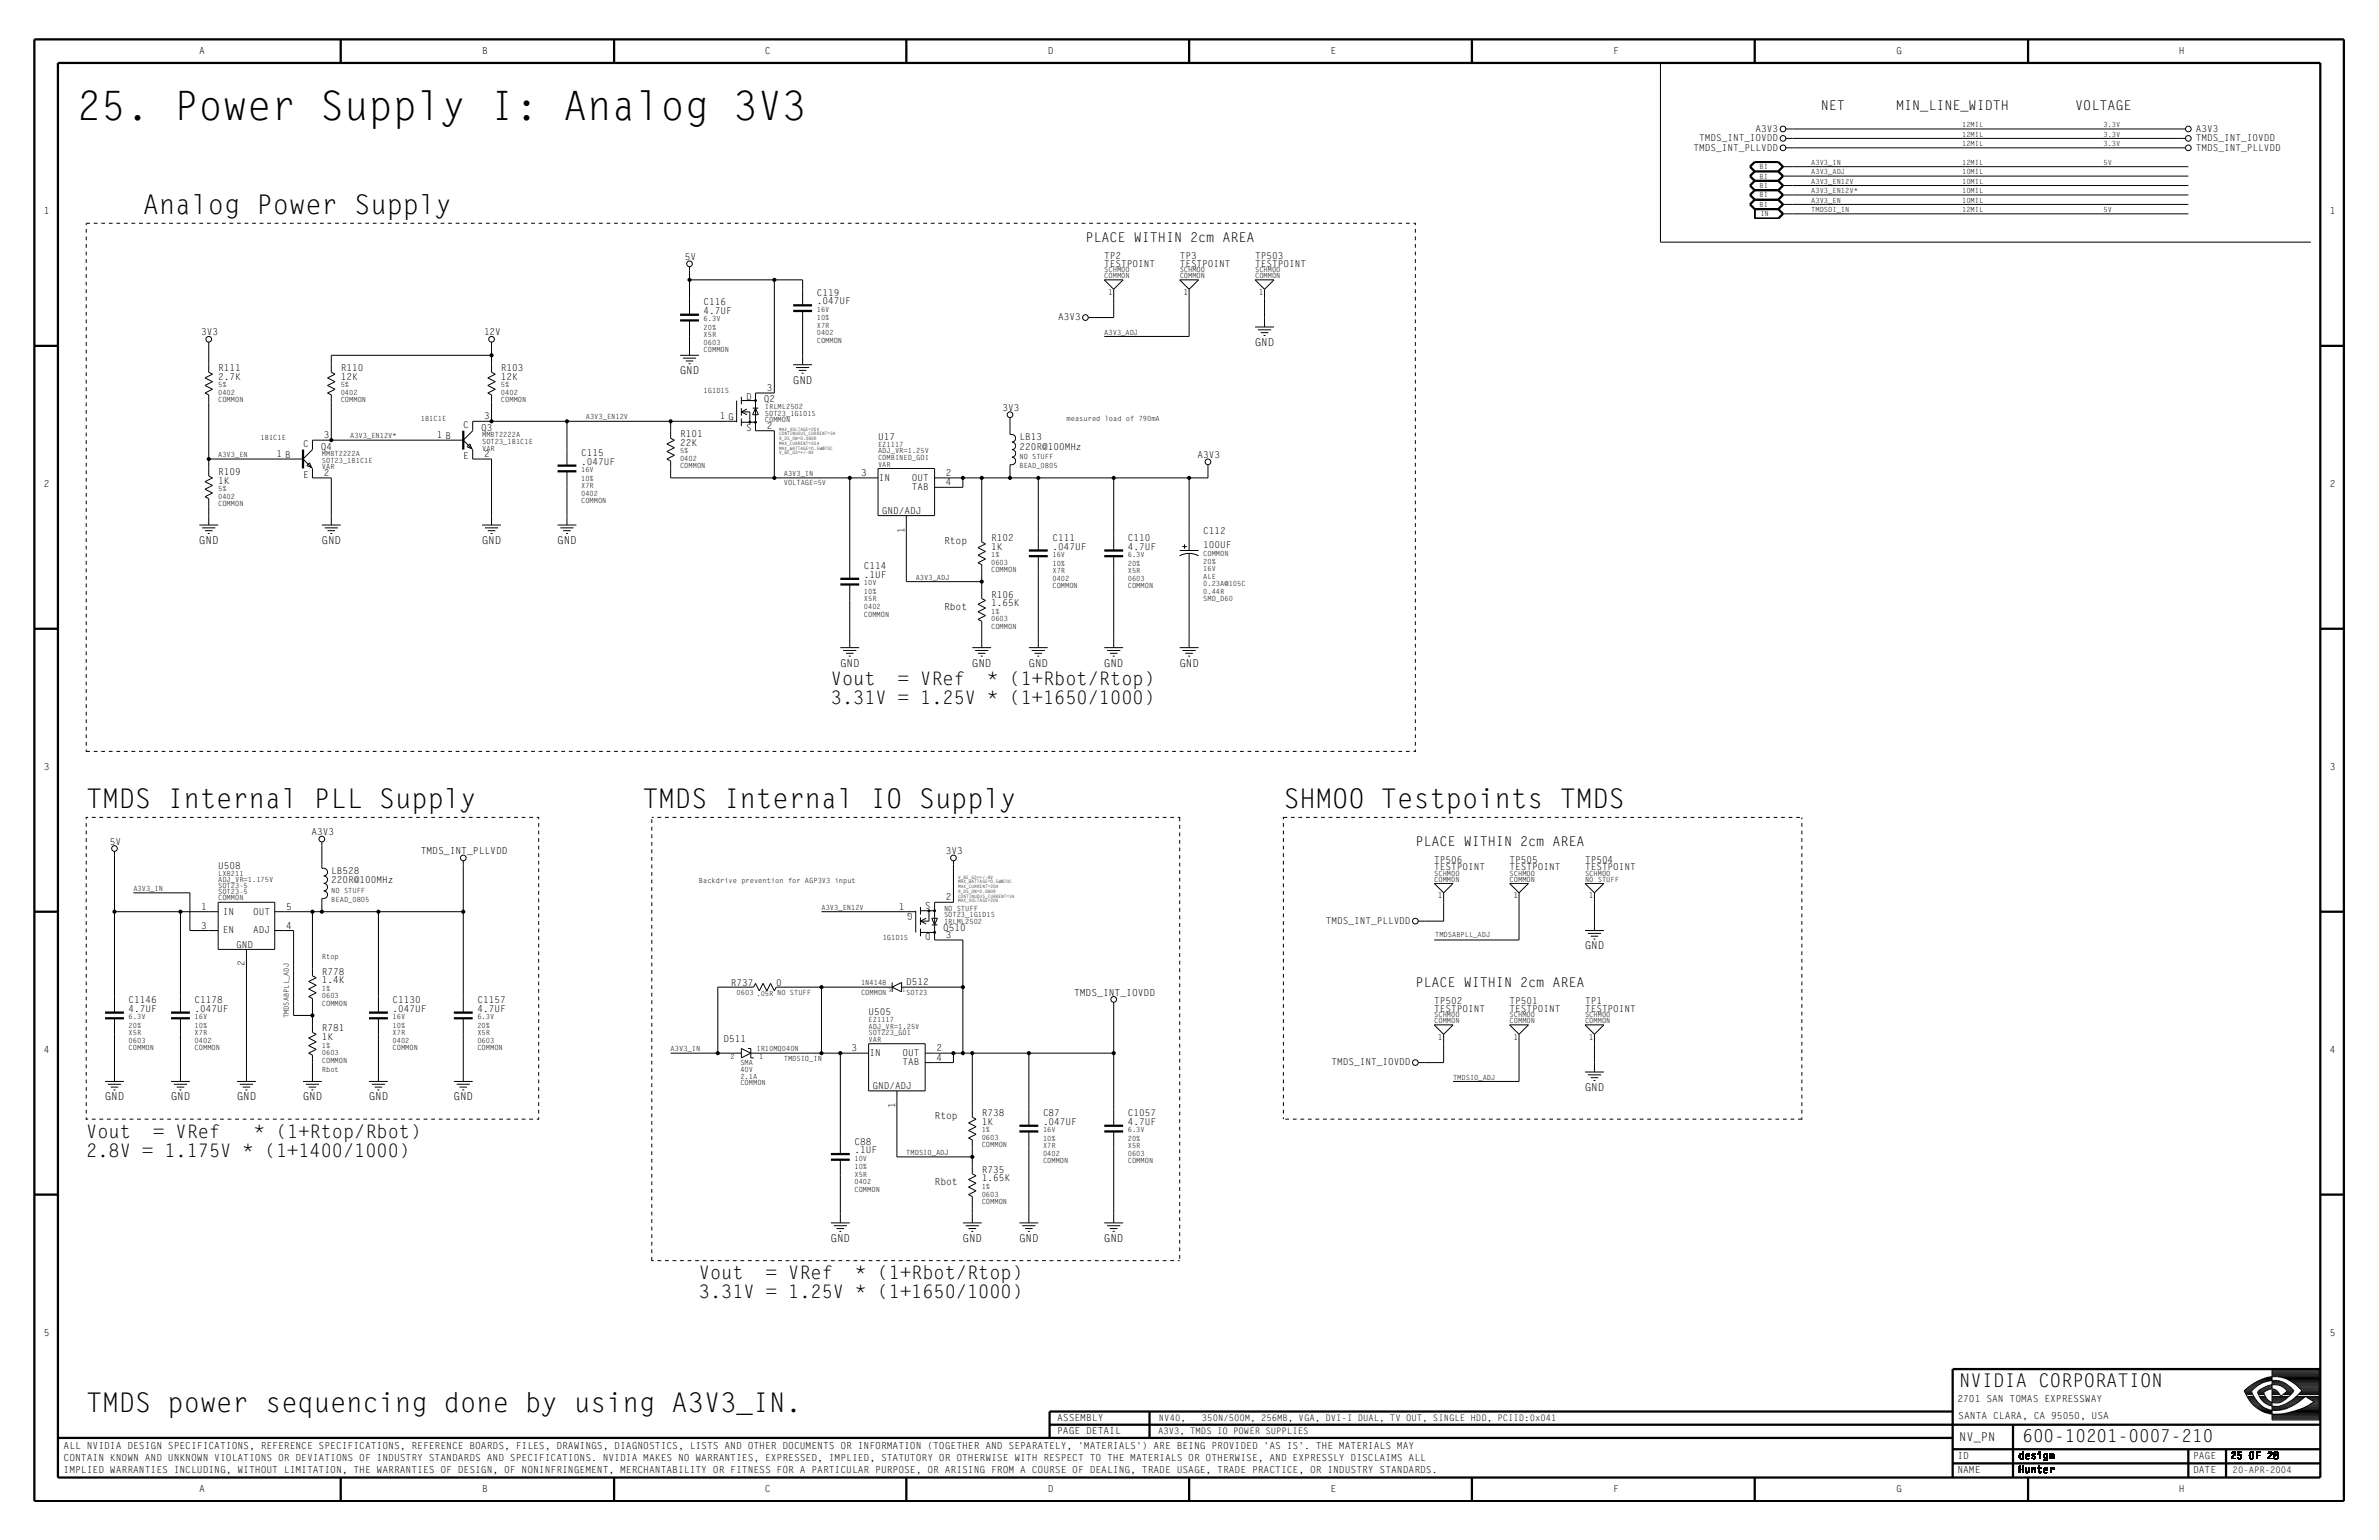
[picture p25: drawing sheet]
<svg xmlns="http://www.w3.org/2000/svg" width="432mm" height="279mm" viewBox="0 0 432 279" stroke-linecap="round" stroke-linejoin="round" font-family="sans-serif">
<defs><g id="words">
<text font-size="7.4" x="13.9" y="21.7">25. Power Supply I: Analog 3V3</text>
<g font-size="4.9">
<text x="25.9" y="38.8">Analog Power Supply</text>
<text x="15.6" y="146.6">TMDS Internal PLL Supply</text>
<text x="116.6" y="146.6">TMDS Internal IO Supply</text>
<text x="232.9" y="146.6">SHMOO Testpoints TMDS</text>
<text x="15.6" y="256.1">TMDS power sequencing done by using A3V3_IN.</text>
</g>
<g font-size="3.4">
<text x="150.8" y="124.3">Vout</text>
<text x="163" y="124.3">= VRef</text>
<text x="179.2" y="124.3">* (1+Rbot/Rtop)</text>
<text x="150.8" y="127.8">3.31V = 1.25V * (1+1650/1000)</text>
<text x="15.6" y="206.5">Vout</text>
<text x="15.6" y="209.9">2.8V = 1.175V * (1+1400/1000)</text>
<text x="27.8" y="206.5">= VRef</text>
<text x="46.1" y="206.5">* (1+Rtop/Rbot)</text>
<text x="126.9" y="232.1">Vout</text>
<text x="139" y="232.1">= VRef</text>
<text x="155.2" y="232.1">* (1+Rbot/Rtop)</text>
<text x="126.9" y="235.6">3.31V = 1.25V * (1+1650/1000)</text>
<text x="355.6" y="251.6">NVIDIA CORPORATION</text>
</g>
<text font-size="3.2" x="367.1" y="261.6">600-10201-0007-210</text>
<g font-size="2.4">
<text x="330.5" y="20">NET</text>
<text x="344.2" y="20">MIN_LINE_WIDTH</text>
<text x="376.7" y="20">VOLTAGE</text>
<text x="197" y="43.9">PLACE WITHIN 2cm AREA</text>
<text x="256.9" y="153.4">PLACE WITHIN 2cm AREA</text>
<text x="256.9" y="179.1">PLACE WITHIN 2cm AREA</text>
</g>
<text font-size="2.2" x="355.6" y="261.4">NV_PN</text>
<g font-size="2">
<text x="227.7" y="62.8">GND</text>
<text x="123.4" y="67.9">GND</text>
<text x="143.9" y="69.6">GND</text>
<text x="36.1" y="98.7">GND</text>
<text x="58.4" y="98.7">GND</text>
<text x="87.4" y="98.7">GND</text>
<text x="101.1" y="98.7">GND</text>
<text x="152.5" y="120.9">GND</text>
<text x="176.4" y="120.9">GND</text>
<text x="186.7" y="120.9">GND</text>
<text x="200.4" y="120.9">GND</text>
<text x="214.1" y="120.9">GND</text>
<text x="287.6" y="172.3">GND</text>
<text x="287.6" y="197.9">GND</text>
<text x="19" y="199.6">GND</text>
<text x="31" y="199.6">GND</text>
<text x="43" y="199.6">GND</text>
<text x="54.9" y="199.6">GND</text>
<text x="66.9" y="199.6">GND</text>
<text x="82.3" y="199.6">GND</text>
<text x="150.8" y="225.3">GND</text>
<text x="174.7" y="225.3">GND</text>
<text x="185" y="225.3">GND</text>
<text x="200.4" y="225.3">GND</text>
</g>
<g font-size="1.8">
<text x="36.2" y="9.7">A</text>
<text x="87.5" y="9.7">B</text>
<text x="138.8" y="9.7">C</text>
<text x="190.2" y="9.7">D</text>
<text x="241.5" y="9.7">E</text>
<text x="292.8" y="9.7">F</text>
<text x="344.2" y="9.7">G</text>
<text x="395.5" y="9.7">H</text>
<text x="7.9" y="38.8">1</text>
<text x="422.9" y="38.8">1</text>
<text x="7.9" y="88.4">2</text>
<text x="422.9" y="88.4">2</text>
<text x="171.3" y="98.7">Rtop</text>
<text x="171.3" y="110.7">Rbot</text>
<text x="7.9" y="139.7">3</text>
<text x="422.9" y="139.7">3</text>
<text x="76.4" y="155">TMDS_INT_PLLVDD</text>
<text x="194.9" y="180.6">TMDS_INT_IOVDD</text>
<text x="7.9" y="191.1">4</text>
<text x="422.9" y="191.1">4</text>
<text x="169.6" y="203.1">Rtop</text>
<text x="169.6" y="215">Rbot</text>
<text x="7.9" y="242.4">5</text>
<text x="422.9" y="242.4">5</text>
<text x="191.9" y="257.8">ASSEMBLY</text>
<text x="355.3" y="254.4">2701 SAN TOMAS EXPRESSWAY</text>
<text x="355.4" y="257.5">SANTA CLARA, CA 95050, USA</text>
<text x="11.5" y="262.9">ALL NVIDIA DESIGN SPECIFICATIONS, REFERENCE SPECIFICATIONS, REFERENCE BOARDS, FILES, DRAWINGS, DIAGNOSTICS, LISTS AND OTHER DOCUMENTS OR INFORMATION (TOGETHER AND SEPARATELY, 'MATERIALS') ARE BEING PROVIDED 'AS IS'. THE MATERIALS MAY</text>
<text x="191.9" y="260.2">PAGE DETAIL</text>
<text x="11.5" y="265">CONTAIN KNOWN AND UNKNOWN VIOLATIONS OR DEVIATIONS OF INDUSTRY STANDARDS AND SPECIFICATIONS. NVIDIA MAKES NO WARRANTIES, EXPRESSED, IMPLIED, STATUTORY OR OTHERWISE WITH RESPECT TO THE MATERIALS OR OTHERWISE, AND EXPRESSLY DISCLAIMS ALL</text>
<text x="11.5" y="267.2">IMPLIED WARRANTIES INCLUDING, WITHOUT LIMITATION, THE WARRANTIES OF DESIGN, OF NONINFRINGEMENT, MERCHANTABILITY OR FITNESS FOR A PARTICULAR PURPOSE, OR ARISING FROM A COURSE OF DEALING, TRADE USAGE, TRADE PRACTICE, OR INDUSTRY STANDARDS.</text>
<text x="355.3" y="264.6">ID</text>
<text x="355.3" y="267.2">NAME</text>
<text x="366.4" y="267.2">Hunter</text>
<text x="366.4" y="264.6">design</text>
<text x="398" y="264.6">PAGE</text>
<text x="398" y="267.2">DATE</text>
<text x="404.9" y="264.6">25 OF 28</text>
<text x="36.2" y="270.6">A</text>
<text x="87.5" y="270.6">B</text>
<text x="138.8" y="270.6">C</text>
<text x="190.2" y="270.6">D</text>
<text x="241.5" y="270.6">E</text>
<text x="292.8" y="270.6">F</text>
<text x="344.2" y="270.6">G</text>
<text x="395.5" y="270.6">H</text>
</g>
<g font-size="1.7">
<text x="318.7" y="23.9">A3V3</text>
<text x="398.6" y="23.9">A3V3</text>
<text x="307.4" y="27.3">TMDS_INT_PLLVDD</text>
<text x="308.4" y="25.6">TMDS_INT_IOVDD</text>
<text x="398.6" y="27.3">TMDS_INT_PLLVDD</text>
<text x="398.6" y="25.6">TMDS_INT_IOVDD</text>
<text x="124.3" y="47.2">5V</text>
<text x="200.4" y="47">TP2</text>
<text x="214.1" y="47">TP3</text>
<text x="227.8" y="47">TP503</text>
<text x="148.2" y="53.7">C119</text>
<text x="200.4" y="48.4">TESTPOINT</text>
<text x="214.1" y="48.4">TESTPOINT</text>
<text x="227.8" y="48.4">TESTPOINT</text>
<text x="127.7" y="56.9">4.7UF</text>
<text x="127.7" y="55.4">C116</text>
<text x="148.2" y="55.2">.047UF</text>
<text x="192" y="58.1">A3V3</text>
<text x="36.5" y="60.9">3V3</text>
<text x="87.8" y="60.9">12V</text>
<text x="39.6" y="68.9">2.7K</text>
<text x="39.6" y="67.4">R111</text>
<text x="61.8" y="68.9">12K</text>
<text x="61.8" y="67.4">R110</text>
<text x="90.9" y="67.4">R103</text>
<text x="90.9" y="68.9">12K</text>
<text x="139.2" y="71">3</text>
<text x="84.1" y="77.6">C</text>
<text x="87.8" y="76.1">3</text>
<text x="130.6" y="76.1">1 G</text>
<text x="135.4" y="72.5">D</text>
<text x="138.7" y="73">Q2</text>
<text x="139.2" y="77.8">2</text>
<text x="182" y="74.6">3V3</text>
<text x="50.2" y="82.9">1 B</text>
<text x="55" y="81.1">C</text>
<text x="58.2" y="81.6">Q4</text>
<text x="58.8" y="79.5">3</text>
<text x="79.3" y="79.5">1 B</text>
<text x="84.1" y="83.3">E</text>
<text x="87.3" y="78.1">Q3</text>
<text x="87.8" y="82.9">2</text>
<text x="105.5" y="82.8">C115</text>
<text x="123.4" y="80.9">22K</text>
<text x="123.4" y="79.3">R101</text>
<text x="135.4" y="78.1">S</text>
<text x="159.4" y="79.9">U17</text>
<text x="185" y="81.6">220R@100MHz</text>
<text x="185" y="79.9">LB13</text>
<text x="217.4" y="83.1">A3V3</text>
<text x="39.6" y="86.2">R109</text>
<text x="39.6" y="87.7">1K</text>
<text x="55" y="86.7">E</text>
<text x="58.8" y="86.4">2</text>
<text x="105.5" y="84.3">.047UF</text>
<text x="156.3" y="86.4">3</text>
<text x="159.5" y="87.2">IN</text>
<text x="165.5" y="87.2">OUT</text>
<text x="165.5" y="88.9">TAB</text>
<text x="171.7" y="86.4">2</text>
<text x="171.7" y="88.1">4</text>
<text x="160.1" y="93.2">GND/ADJ</text>
<text x="164.2" y="96.6" transform="rotate(-90 164.2 96.6)">1</text>
<text x="179.9" y="98.2">R102</text>
<text x="179.9" y="99.7">1K</text>
<text x="191" y="99.7">.047UF</text>
<text x="191" y="98.2">C111</text>
<text x="204.7" y="99.7">4.7UF</text>
<text x="204.7" y="98.2">C110</text>
<text x="218.4" y="99.4">100UF</text>
<text x="218.4" y="97">C112</text>
<text x="156.8" y="104.8">.1UF</text>
<text x="156.8" y="103.3">C114</text>
<text x="179.9" y="110">1.65K</text>
<text x="179.9" y="108.4">R106</text>
<text x="19.9" y="153.3">5V</text>
<text x="56.5" y="151.5">A3V3</text>
<text x="171.7" y="155">3V3</text>
<text x="39.6" y="157.7">U508</text>
<text x="60.1" y="160.3">220R@100MHz</text>
<text x="60.1" y="158.6">LB528</text>
<text x="260.3" y="157.9">TESTPOINT</text>
<text x="260.3" y="156.5">TP506</text>
<text x="274" y="157.9">TESTPOINT</text>
<text x="274" y="156.5">TP505</text>
<text x="287.7" y="157.9">TESTPOINT</text>
<text x="287.7" y="156.5">TP504</text>
<text x="36.5" y="165.1">1</text>
<text x="40.5" y="165.9">IN</text>
<text x="45.9" y="165.9">OUT</text>
<text x="51.9" y="165.1">5</text>
<text x="163.1" y="165.1">1</text>
<text x="165.7" y="165.6" transform="rotate(-180 165.7 165.6)">G</text>
<text x="168.9" y="163.7" transform="rotate(-180 168.9 163.7)">S</text>
<text x="171.7" y="163.4">2</text>
<text x="240.6" y="167.6">TMDS_INT_PLLVDD</text>
<text x="36.5" y="168.5">3</text>
<text x="40.5" y="169.3">EN</text>
<text x="42.9" y="171.9">GND</text>
<text x="45.9" y="169.3">ADJ</text>
<text x="51.9" y="168.5">4</text>
<text x="168.9" y="169.3" transform="rotate(-180 168.9 169.3)">D</text>
<text x="171.2" y="168.8">Q510</text>
<text x="171.7" y="170.2">3</text>
<text x="44.4" y="175.3" transform="rotate(-90 44.4 175.3)">2</text>
<text x="58.4" y="178.4">1.4K</text>
<text x="58.4" y="176.9">R778</text>
<text x="132.7" y="178.9">R737</text>
<text x="140.9" y="178.9">0</text>
<text x="164.5" y="178.8">D512</text>
<text x="23.3" y="183.5">4.7UF</text>
<text x="23.3" y="182">C1146</text>
<text x="35.3" y="183.5">.047UF</text>
<text x="35.3" y="182">C1178</text>
<text x="71.3" y="183.5">.047UF</text>
<text x="71.3" y="182">C1130</text>
<text x="86.7" y="183.5">4.7UF</text>
<text x="86.7" y="182">C1157</text>
<text x="157.7" y="184.2">U505</text>
<text x="260.3" y="183.5">TESTPOINT</text>
<text x="260.3" y="182.2">TP502</text>
<text x="274" y="183.5">TESTPOINT</text>
<text x="274" y="182.2">TP501</text>
<text x="287.7" y="183.5">TESTPOINT</text>
<text x="287.7" y="182.2">TP1</text>
<text x="58.4" y="187.1">R781</text>
<text x="58.4" y="188.7">1K</text>
<text x="131.3" y="189">D511</text>
<text x="154.6" y="190.7">3</text>
<text x="157.8" y="191.6">IN</text>
<text x="163.8" y="191.6">OUT</text>
<text x="170" y="190.7">2</text>
<text x="158.3" y="197.6">GND/ADJ</text>
<text x="163.8" y="193.3">TAB</text>
<text x="170" y="192.4">4</text>
<text x="241.7" y="193.3">TMDS_INT_IOVDD</text>
<text x="162.4" y="201" transform="rotate(-90 162.4 201)">1</text>
<text x="178.2" y="202.5">R738</text>
<text x="189.3" y="202.5">C87</text>
<text x="204.7" y="202.5">C1057</text>
<text x="155.1" y="209.2">.1UF</text>
<text x="155.1" y="207.7">C88</text>
<text x="178.2" y="204.1">1K</text>
<text x="189.3" y="204.1">.047UF</text>
<text x="204.7" y="204.1">4.7UF</text>
<text x="178.2" y="214.3">1.65K</text>
<text x="178.2" y="212.8">R735</text>
</g>
<g font-size="1.6">
<text x="210.4" y="257.8">NV40,</text>
<text x="218.2" y="257.8">350N/500M, 256MB, VGA, DVI-I DUAL, TV OUT, SINGLE HDD, PCIID:0x041</text>
<text x="210.2" y="260.2">A3V3, TMDS IO POWER SUPPLIES</text>
<text x="405.2" y="267.2">20-APR-2004</text>
</g>
<g font-size="1.5">
<text x="201.1" y="53.5">1</text>
<text x="214.8" y="53.5">1</text>
<text x="228.5" y="53.5">1</text>
<text x="261" y="163">1</text>
<text x="274.7" y="163">1</text>
<text x="288.4" y="163">1</text>
<text x="261" y="188.7">1</text>
<text x="274.7" y="188.7">1</text>
<text x="288.4" y="188.7">1</text>
</g>
<g font-size="1.3">
<text x="356.1" y="23.1">12MIL</text>
<text x="381.8" y="23.1">3.3V</text>
<text x="328.8" y="29.9">A3V3_IN</text>
<text x="356.1" y="26.5">12MIL</text>
<text x="356.1" y="24.8">12MIL</text>
<text x="356.1" y="29.9">12MIL</text>
<text x="381.8" y="29.9">5V</text>
<text x="381.8" y="26.5">3.3V</text>
<text x="381.8" y="24.8">3.3V</text>
<text x="319.3" y="30.7">BI</text>
<text x="319.3" y="34.1">BI</text>
<text x="319.3" y="32.4">BI</text>
<text x="319.3" y="35.8">BI</text>
<text x="328.8" y="35">A3V3_EN12V*</text>
<text x="328.8" y="31.6">A3V3_ADJ</text>
<text x="328.8" y="33.3">A3V3_EN12V</text>
<text x="356.1" y="31.6">10MIL</text>
<text x="356.1" y="33.3">10MIL</text>
<text x="356.1" y="35">10MIL</text>
<text x="319.3" y="37.5">BI</text>
<text x="319.5" y="39.2">IN</text>
<text x="328.8" y="36.7">A3V3_EN</text>
<text x="328.8" y="38.5">TMDSOI_IN</text>
<text x="356.1" y="36.7">10MIL</text>
<text x="356.1" y="38.5">12MIL</text>
<text x="381.8" y="38.5">5V</text>
<text x="200.4" y="49.4">SCHMOO</text>
<text x="200.4" y="50.4">COMMON</text>
<text x="214.1" y="49.4">SCHMOO</text>
<text x="214.1" y="50.4">COMMON</text>
<text x="227.8" y="49.4">SCHMOO</text>
<text x="227.8" y="50.4">COMMON</text>
<text x="127.7" y="58.3">6.3V</text>
<text x="127.7" y="59.8">20%</text>
<text x="148.2" y="56.6">16V</text>
<text x="148.2" y="58.1">10%</text>
<text x="148.2" y="59.5">X7R</text>
<text x="127.7" y="63.9">COMMON</text>
<text x="127.7" y="61.2">X5R</text>
<text x="127.7" y="62.6">0603</text>
<text x="148.2" y="62.2">COMMON</text>
<text x="148.2" y="60.9">0402</text>
<text x="200.4" y="60.7">A3V3_ADJ</text>
<text x="39.6" y="70.3">5%</text>
<text x="39.6" y="71.6">0402</text>
<text x="61.8" y="71.6">0402</text>
<text x="61.8" y="70.3">5%</text>
<text x="90.9" y="71.6">0402</text>
<text x="90.9" y="70.3">5%</text>
<text x="127.7" y="71.3">1G1D1S</text>
<text x="39.6" y="73">COMMON</text>
<text x="61.8" y="73">COMMON</text>
<text x="76.4" y="76.4">1B1C1E</text>
<text x="90.9" y="73">COMMON</text>
<text x="106.3" y="76.1">A3V3_EN12V</text>
<text x="138.8" y="74.2">IRLML2502</text>
<text x="138.8" y="75.4">SOT23_1G1D1S</text>
<text x="138.8" y="76.6">COMMON</text>
<text x="193.6" y="76.4">measured load of 790mA</text>
<text x="39.6" y="82.9">A3V3_EN</text>
<text x="47.3" y="79.9">1B1C1E</text>
<text x="58.4" y="84">SOT23_1B1C1E</text>
<text x="58.4" y="82.8">MMBT2222A</text>
<text x="63.6" y="79.5">A3V3_EN12V*</text>
<text x="87.5" y="79.3">MMBT2222A</text>
<text x="87.5" y="80.5">SOT23_1B1C1E</text>
<text x="87.5" y="81.7">VAR</text>
<text x="123.4" y="83.6">0402</text>
<text x="123.4" y="82.3">5%</text>
<text x="159.4" y="82.3">ADJ_VR=1.25V</text>
<text x="159.4" y="83.5">COMBINED_GOI</text>
<text x="159.4" y="81.1">EZ1117</text>
<text x="185" y="83.3">NO STUFF</text>
<text x="39.6" y="89.1">5%</text>
<text x="58.4" y="85.2">VAR</text>
<text x="105.5" y="90">0402</text>
<text x="105.5" y="88.6">X7R</text>
<text x="105.5" y="87.2">10%</text>
<text x="105.5" y="85.7">16V</text>
<text x="123.4" y="85">COMMON</text>
<text x="142.3" y="88.1">VOLTAGE=5V</text>
<text x="142.3" y="86.4">A3V3_IN</text>
<text x="159.4" y="84.7">VAR</text>
<text x="185" y="85">BEAD_0805</text>
<text x="39.6" y="91.8">COMMON</text>
<text x="39.6" y="90.5">0402</text>
<text x="105.5" y="91.3">COMMON</text>
<text x="179.9" y="101.1">1%</text>
<text x="191" y="101.1">16V</text>
<text x="204.7" y="101.1">6.3V</text>
<text x="218.4" y="100.9">COMMON</text>
<text x="156.8" y="107.7">10%</text>
<text x="156.8" y="106.2">10V</text>
<text x="166.2" y="105.2">A3V3_ADJ</text>
<text x="179.9" y="103.8">COMMON</text>
<text x="179.9" y="102.4">0603</text>
<text x="191" y="105.4">0402</text>
<text x="191" y="104">X7R</text>
<text x="191" y="102.6">10%</text>
<text x="191" y="106.7">COMMON</text>
<text x="204.7" y="104">X5R</text>
<text x="204.7" y="105.4">0603</text>
<text x="204.7" y="102.6">20%</text>
<text x="204.7" y="106.7">COMMON</text>
<text x="218.4" y="106.4">0.23A@105C</text>
<text x="218.4" y="102.3">20%</text>
<text x="218.4" y="105">ALE</text>
<text x="218.4" y="107.7">0.44R</text>
<text x="218.4" y="103.6">16V</text>
<text x="156.8" y="110.5">0402</text>
<text x="156.8" y="109.1">X5R</text>
<text x="156.8" y="111.9">COMMON</text>
<text x="179.9" y="111.3">1%</text>
<text x="179.9" y="112.7">0603</text>
<text x="218.4" y="109.1">SMD_D60</text>
<text x="179.9" y="114.1">COMMON</text>
<text x="24.2" y="161.6">A3V3_IN</text>
<text x="39.6" y="158.9">LX8211</text>
<text x="39.6" y="161.1">SOT23-5</text>
<text x="39.6" y="160.1">ADJ_VR=1.175V</text>
<text x="60.1" y="162">NO STUFF</text>
<text x="126.9" y="160.3">Backdrive prevention for AGP3V3 input</text>
<text x="260.3" y="158.9">SCHMOO</text>
<text x="260.3" y="159.9">COMMON</text>
<text x="274" y="158.9">SCHMOO</text>
<text x="274" y="159.9">COMMON</text>
<text x="287.7" y="158.9">SCHMOO</text>
<text x="287.7" y="159.9">NO STUFF</text>
<text x="39.6" y="162.2">SOT23-5</text>
<text x="39.6" y="163.4">COMMON</text>
<text x="60.1" y="163.7">BEAD_0805</text>
<text x="149.1" y="165.1">A3V3_EN12V</text>
<text x="171.3" y="167.6">IRLML2502</text>
<text x="171.3" y="166.4">SOT23_1G1D1S</text>
<text x="171.3" y="165.2">NO STUFF</text>
<text x="58.4" y="174">Rtop</text>
<text x="160.2" y="170.5">1G1D1S</text>
<text x="260.5" y="170">TMDSABPLL_ADJ</text>
<text x="58.4" y="179.8">1%</text>
<text x="156.3" y="178.8">1N4148</text>
<text x="23.3" y="184.9">6.3V</text>
<text x="35.3" y="184.9">16V</text>
<text x="52.4" y="184.7" transform="rotate(-90 52.4 184.7)">TMDSABPLL_ADJ</text>
<text x="58.4" y="181.1">0603</text>
<text x="58.4" y="182.5">COMMON</text>
<text x="71.3" y="184.9">16V</text>
<text x="86.7" y="184.9">6.3V</text>
<text x="133.7" y="180.5">0603 .05R NO STUFF</text>
<text x="156.3" y="180.5">COMMON</text>
<text x="157.7" y="185.4">EZ1117</text>
<text x="164.5" y="180.5">SOT23</text>
<text x="260.3" y="184.6">SCHMOO</text>
<text x="260.3" y="185.6">COMMON</text>
<text x="274" y="184.6">SCHMOO</text>
<text x="274" y="185.6">COMMON</text>
<text x="287.7" y="184.6">SCHMOO</text>
<text x="287.7" y="185.6">COMMON</text>
<text x="23.3" y="189.2">0603</text>
<text x="23.3" y="190.6">COMMON</text>
<text x="23.3" y="187.8">X5R</text>
<text x="23.3" y="186.5">20%</text>
<text x="35.3" y="187.8">X7R</text>
<text x="35.3" y="186.5">10%</text>
<text x="35.3" y="189.2">0402</text>
<text x="35.3" y="190.6">COMMON</text>
<text x="58.4" y="191.4">0603</text>
<text x="58.4" y="190">1%</text>
<text x="71.3" y="189.2">0402</text>
<text x="71.3" y="187.8">X7R</text>
<text x="71.3" y="186.5">10%</text>
<text x="71.3" y="190.6">COMMON</text>
<text x="86.7" y="187.8">X5R</text>
<text x="86.7" y="189.2">0603</text>
<text x="86.7" y="186.5">20%</text>
<text x="86.7" y="190.6">COMMON</text>
<text x="121.7" y="190.7">A3V3_IN</text>
<text x="137.3" y="190.7">IR10MQ040N</text>
<text x="157.7" y="186.6">ADJ_VR=1.25V</text>
<text x="157.7" y="187.8">SOT223_GOI</text>
<text x="157.7" y="189">VAR</text>
<text x="58.4" y="192.8">COMMON</text>
<text x="58.4" y="194.5">Rbot</text>
<text x="132.6" y="192.1">2</text>
<text x="134.4" y="196.9">COMMON</text>
<text x="134.4" y="195.7">2.1A</text>
<text x="134.4" y="193.3">SMA</text>
<text x="134.4" y="194.5">40V</text>
<text x="137.8" y="192.1">1</text>
<text x="142.3" y="192.4">TMDSIO_IN</text>
<text x="263.7" y="195.9">TMDSIO_ADJ</text>
<text x="164.5" y="209.6">TMDSIO_ADJ</text>
<text x="178.2" y="205.4">1%</text>
<text x="178.2" y="206.8">0603</text>
<text x="178.2" y="208.2">COMMON</text>
<text x="189.3" y="209.7">0402</text>
<text x="189.3" y="205.4">16V</text>
<text x="189.3" y="207">10%</text>
<text x="189.3" y="208.4">X7R</text>
<text x="204.7" y="205.4">6.3V</text>
<text x="204.7" y="208.4">X5R</text>
<text x="204.7" y="209.7">0603</text>
<text x="204.7" y="207">20%</text>
<text x="155.1" y="214.9">0402</text>
<text x="155.1" y="210.6">10V</text>
<text x="155.1" y="213.5">X5R</text>
<text x="155.1" y="212.1">10%</text>
<text x="178.2" y="215.7">1%</text>
<text x="189.3" y="211.1">COMMON</text>
<text x="204.7" y="211.1">COMMON</text>
<text x="155.1" y="216.2">COMMON</text>
<text x="178.2" y="217.1">0603</text>
<text x="178.2" y="218.4">COMMON</text>
</g>
<g font-size=".9">
<text x="161.3" y="180">3</text>
<text x="163.8" y="180">1</text>
</g>
<g font-size=".8">
<text x="141.4" y="78.1">MAX_VOLTAGE=20V</text>
<text x="141.4" y="79">CONTINUOUS_CURRENT=3A</text>
<text x="141.4" y="82.4">V_BE_GS=+/-8V</text>
<text x="141.4" y="81.6">MAX_WATTAGE=0.5W@70C</text>
<text x="141.4" y="80.7">MAX_CURRENT=20A</text>
<text x="141.4" y="79.9">R_DS_ON=0.080R</text>
<text x="173.9" y="161.1">MAX_CURRENT=20A</text>
<text x="173.9" y="160.3">MAX_WATTAGE=0.5W@70C</text>
<text x="173.9" y="159.4">V_BE_GS=+/-8V</text>
<text x="173.9" y="162">R_DS_ON=0.080R</text>
<text x="173.9" y="163.7">MAX_VOLTAGE=20V</text>
<text x="173.9" y="162.8">CONTINUOUS_CURRENT=3A</text>
</g>
</g></defs>
<g fill="none" stroke="#000" stroke-width=".18">
<path d="M301.4 11.4v32.5zM323.6 38.8h1.7zM323.6 30.2h1.7zM323.6 33.7h1.7zM323.6 37.1h1.7zM323.6 32h1.7zM323.6 35.4h1.7zM324.1 25.1h1.2zM324.1 23.4h1.2zM324.1 26.8h1.2zM325.3 30.2h71.9zM325.3 32h71.9z"/>
<path d="M325.3 33.7h71.9zM325.3 35.4h71.9zM325.3 37.1h71.9zM325.3 38.8h71.9zM325.3 26.8h70.2zM325.3 25.1h70.2zM325.3 23.4h70.2zM395.5 25.1h1.2zM395.5 23.4h1.2zM395.5 26.8h1.2zM125.1 54.2v2.9zM125.1 58.1v2.9z"/>
<path d="M125.1 50.8h15.4zM125.1 49.1v1.7zM125.1 50.8v3.4zM125.1 48.4v.7zM140.5 50.8h5.2zM140.5 50.8v20.5zM145.7 50.8v1.7zM145.7 59.3v5.2zM145.7 52.5v2.9zM145.7 56.4v2.9zM197.5 57.6h1.2zM198.7 57.6h3.4z"/>
<path d="M200.4 50.8l1.7 1.7zM200.4 50.8h3.5zM202.1 54.2v3.4zM202.1 52.5v1.7zM202.1 52.5l1.8-1.7zM214.1 50.8l1.7 1.7zM214.1 50.8h3.4zM215.8 54.2v6.8zM215.8 52.5v1.7zM215.8 52.5l1.7-1.7zM227.8 50.8l1.7 1.7zM227.8 50.8h3.4z"/>
<path d="M227.8 59.3h3.4zM228.3 59.8h2.4zM229.5 54.2v3.4zM229.5 52.5v1.7zM229.5 52.5l1.7-1.7zM229.5 57.6v1.7zM301.4 43.9h118zM37.2 71.3l.7 .3zM37.2 71.3l1.4-.7zM37.2 69.9l1.4 .7zM37.2 69.9l1.4-.6zM37.2 68.6l1.4 .7z"/>
<path d="M37.2 68.6l1.4-.7zM37.9 71.6v1.4zM37.9 67.5l.7 .4zM37.9 66.2v1.3zM37.9 62.1v.7zM37.9 62.8v3.4zM37.9 73v10.3zM56.7 79.9v1.7zM56.7 79.9h1.7zM58.4 79.9h1.7zM59.4 71.3l.7 .3zM59.4 71.3l1.4-.7z"/>
<path d="M59.4 69.9l1.4 .7zM59.4 69.9l1.4-.6zM59.4 68.6l1.4 .7zM59.4 68.6l1.4-.7zM60.1 79.9h20.6zM60.1 64.5h29.1zM60.1 64.5v1.7zM60.1 73v6.9zM60.1 71.6v1.4zM60.1 67.5l.7 .4zM60.1 66.2v1.3zM80.7 79.9h3.4z"/>
<path d="M84.1 79.9l1.7 1.7zM84.1 79.9l1.7-1.8zM85.8 76.4v1.7zM85.8 76.4h1.7zM87.5 76.4h1.7zM88.5 71.3l.7 .3zM88.5 71.3l1.4-.7zM88.5 69.9l1.4 .7zM88.5 69.9l1.4-.6zM88.5 68.6l1.4 .7zM88.5 68.6l1.4-.7zM89.2 71.6v1.4z"/>
<path d="M89.2 67.5l.7 .4zM89.2 66.2v1.3zM89.2 62.1v.7zM89.2 62.8v1.7zM89.2 64.5v1.7zM89.2 73v3.4zM89.2 76.4h13.7zM102.9 76.4h18.8zM102.9 76.4v5.2zM121.7 79.5l.7 .4zM121.7 78.1v1.4zM121.7 76.4h10.3z"/>
<path d="M121.7 76.4v1.7zM123.4 64.5h3.5zM124 65h2.3zM124.5 65.5h1.3zM125 66h.3zM125.1 62.8v1.7zM125.1 61v1.8zM132 76.4h1.7zM133.7 72.7v3.9zM134.6 76.6h2.5zM134.6 74.7h1.5zM134.6 74.7l1-.5z"/>
<path d="M134.6 74.7l1 .5zM134.6 72.7h2.5zM134.6 72v1.4zM134.6 74v1.4zM134.6 75.9v1.4zM136.1 74.7v1.9zM136.6 74h1zM136.6 75.2h1zM137.1 71.3h1.7zM137.1 71.3v6.8zM137.1 74l-.5 1.2zM137.1 74l.5 1.2z"/>
<path d="M137.1 78.1h1.7zM138.8 71.3h1.7zM138.8 78.1h1.7zM140.5 78.1v8.6zM144 66.2h3.4zM144.5 66.7h2.4zM145 67.2h1.4zM145.5 67.7h.4zM145.7 64.5v1.7zM183.3 76.4v1.7zM183.3 75.8v.6zM183.3 78.8h.4z"/>
<path d="M183.3 78.1v.7zM183.7 78.8a.68 .68 0 0 1 .6 .7 .68 .68 0 0 1-.6 .7 .68 .68 0 0 1 .6 .7 .68 .68 0 0 1-.6 .7 .68 .68 0 0 1 .6 .7 .68 .68 0 0 1-.6 .6 .68 .68 0 0 1 .6 .7 .68 .68 0 0 1-.6 .7M200.4 61h15.4zM228.8 60.4h1.4zM229.3 60.9h.4zM36.2 95.3h3.4zM36.7 95.8h2.4zM37.2 90.1l.7 .4zM37.2 90.1l1.4-.7zM37.2 88.8l1.4 .6zM37.2 88.8l1.4-.7zM37.2 87.4l1.4 .7z"/>
<path d="M37.2 87.4l1.4-.7zM37.2 96.3h1.4zM37.7 96.8h.4zM37.9 90.5v1.3zM37.9 86.4l.7 .3zM37.9 85v1.4zM37.9 83.3h13.7zM37.9 83.3v1.7zM37.9 91.8v1.7zM37.9 93.5v1.8zM51.6 83.3h3.4zM55 83.3l1.7 1.7z"/>
<path d="M55.7 84.5l.8 .3zM55.7 84.5l.5-.5zM56.2 84l.3 .8zM56.7 86.7h1.7zM56.7 85v1.7zM56.7 81.6l-1.7 1.7zM58.4 95.3h3.4zM58.4 86.7h1.7zM58.9 95.8h2.4zM59.4 96.3h1.4zM60 96.8h.3zM60.1 93.5v1.8z"/>
<path d="M60.1 86.7v6.8zM84.8 81.1l.8 .3zM84.8 81.1l.5-.6zM85.3 80.5l.3 .9zM85.8 83.3h1.7zM85.8 81.6v1.7zM87.5 95.3h3.4zM87.5 83.3h1.7zM88 95.8h2.4zM88.5 96.3h1.4zM89 96.8h.4zM89.2 93.5v1.8z"/>
<path d="M89.2 83.3v10.2zM101.2 95.3h3.4zM101.7 95.8h2.4zM102.2 96.3h1.4zM102.7 96.8h.4zM102.9 81.6v2.9zM102.9 85.5v2.9zM102.9 93.5v1.8zM102.9 88.4v5.1zM121 83.3l.7 .3zM121 83.3l1.4-.7zM121 81.9l1.4 .7z"/>
<path d="M121 81.9l1.4-.7zM121 80.5l1.4 .7zM121 80.5l1.4-.6zM121.7 83.6v1.4zM121.7 86.7h18.8zM121.7 85v1.7zM140.5 86.7h13.7zM154.2 86.7h3.5zM154.2 86.7v15.4zM157.7 86.7h1.7zM159.4 93.5h10.2zM159.4 85h10.2z"/>
<path d="M159.4 85v8.5zM164.5 93.5v1.8zM164.5 95.3v10.2zM169.6 86.7h1.7zM169.6 85v8.5zM169.6 88.4h1.7zM171.3 88.4h3.5zM171.3 86.7h3.5zM174.8 86.7h3.4zM174.8 86.7v1.7zM177.5 99.4l1.4 .6zM177.5 99.4l1.4-.7z"/>
<path d="M178.2 98.3l.7 .4zM178.2 97v1.3zM178.2 86.7h5.1zM178.2 86.7v10.3zM183.3 86.7h5.2zM183.3 85v1.7zM183.3 84.3h.4zM183.3 84.3v.7zM188.5 86.7h13.6zM188.5 86.7v10.3zM188.5 97v2.9zM202.1 86.7h13.7z"/>
<path d="M202.1 86.7v10.3zM202.1 97v2.9zM214.1 99.9h3.4zM214.6 99.2h.8zM215 98.7v.9zM215.8 86.7h3.5zM215.8 86.7v10.3zM215.8 97v2.9zM219.3 85v1.7zM219.3 84.3v.7zM152.5 117.5h3.4zM153 118h2.4z"/>
<path d="M153.6 118.5h1.3zM154.1 119h.3zM154.2 108.9v6.9zM154.2 102.1v2.9zM154.2 106v2.9zM154.2 115.8v1.7zM164.5 105.5h13.7zM176.5 117.5h3.4zM177 118h2.4zM177.5 118.5h1.4zM177.5 102.1l.7 .3zM177.5 102.1l1.4-.7z"/>
<path d="M177.5 100.7l1.4 .7zM177.5 100.7l1.4-.7zM177.5 112.4l.7 .3zM177.5 112.4l1.4-.7zM177.5 111l1.4 .7zM177.5 111l1.4-.7zM177.5 109.6l1.4 .7zM177.5 109.6l1.4-.7zM178 119h.4zM178.2 115.8v1.7zM178.2 102.4v1.4zM178.2 112.7v1.4z"/>
<path d="M178.2 108.6l.7 .3zM178.2 107.2v1.4zM178.2 103.8v1.7zM178.2 105.5v1.7zM178.2 114.1v1.7zM186.7 117.5h3.5zM187.3 118h2.4zM187.8 118.5h1.3zM188.3 119h.3zM188.5 103.8v12zM188.5 100.9v2.9zM188.5 115.8v1.7z"/>
<path d="M200.4 117.5h3.5zM200.9 118h2.4zM201.5 118.5h1.3zM202 119h.3zM202.1 103.8v12zM202.1 100.9v2.9zM202.1 115.8v1.7zM214.1 100.9a3.5 3.5 0 0 1 3.5 0M214.1 117.5h3.4zM214.6 118h2.4zM215.1 118.5h1.4zM215.7 119h.3z"/>
<path d="M215.8 103.8v12zM215.8 100.4v3.4zM215.8 115.8v1.7zM20.8 155.1v10.3zM20.8 154.5v.6zM58.4 152.7v.7zM58.4 157.5h.4zM58.4 156.9v.6zM58.4 153.4v3.5zM58.8 157.5a.68 .68 0 0 1 .6 .7 .68 .68 0 0 1-.6 .7 .68 .68 0 0 1 .6 .7 .68 .68 0 0 1-.6 .7 .68 .68 0 0 1 .6 .7 .68 .68 0 0 1-.6 .6 .68 .68 0 0 1 .6 .7 .68 .68 0 0 1-.6 .7M84.1 156.2v.7zM84.1 156.9v8.5z"/>
<path d="M173.1 156.2v.7zM173.1 156.9v6.8zM20.8 165.4h12zM20.8 165.4v15.4zM24.2 162h10.3zM32.8 165.4h5.1zM32.8 165.4v15.4zM34.5 168.8h3.4zM34.5 162v6.8zM37.9 165.4h1.7zM37.9 168.8h1.7zM39.6 172.3h10.3z"/>
<path d="M39.6 163.7h10.3zM39.6 163.7v8.6zM44.7 172.3v1.7zM44.7 174v20.5zM49.9 165.4h1.7zM49.9 163.7v8.6zM49.9 168.8h1.7zM51.6 168.8h1.7zM51.6 165.4h5.1zM53.3 168.8v15.4zM56 179.4l1.4 .7zM56 179.4l1.4-.6z"/>
<path d="M56 178.1l1.4 .7zM56 178.1l1.4-.7zM56.7 177l.7 .4zM56.7 175.7v1.3zM56.7 165.4h1.7zM56.7 165.4v10.3zM58.4 163h.4zM58.4 163v.7zM58.4 165.4h10.3zM58.4 163.7v1.7zM68.7 165.4h15.4zM68.7 165.4v15.4z"/>
<path d="M84.1 165.4v15.4zM130.3 179.1h5.1zM130.3 179.1v12zM135.4 179.1h1.4zM137.1 178.4l-.3 .7zM137.1 178.4l.7 1.4zM138.5 178.4l.7 1.4zM138.5 178.4l-.7 1.4zM139.9 178.4l.6 1.4zM139.9 178.4l-.7 1.4zM140.9 179.1h1.4zM140.9 179.1l-.4 .7z"/>
<path d="M142.3 179.1h6.8zM149.1 179.1h10.3zM149.1 165.4h15.4zM149.1 179.1v12zM159.4 179.1h2.5zM161.9 178.2v1.8zM161.9 179.1l1.7-.9zM161.9 179.1l1.7 .9zM163.6 178.2v1.8zM163.6 179.1h2.6zM164.5 165.4h1.7zM166.2 179.1h8.6z"/>
<path d="M166.2 165.2v4zM167.1 165.2h2.5zM167.1 167.1h1.5zM167.1 167.1l1 .5zM167.1 167.1l1-.5zM167.1 169.2h2.5zM167.1 168.5v1.4zM167.1 166.4v1.4zM167.1 164.6v1.3zM168.6 165.2v1.9zM169.1 167.8h1zM169.1 166.6l.5 1.2z"/>
<path d="M169.1 166.6h1zM169.6 170.5h1.7zM169.6 163.7v6.8zM169.6 163.7h1.7zM170.1 166.6l-.5 1.2zM171.3 163.7h1.8zM171.3 170.5h3.5zM174.8 170.5v8.6zM174.8 179.1v12zM257.4 167.1h1.2zM258.6 167.1h3.4zM260.3 170.5h15.4z"/>
<path d="M260.3 160.3l1.7 1.7zM260.3 160.3h3.4zM262 163.7v3.4zM262 162v1.7zM262 162l1.7-1.7zM274 160.3l1.7 1.7zM274 160.3h3.4zM275.7 162v1.7zM275.7 163.7v6.8zM277.4 160.3l-1.7 1.7zM287.7 168.8h3.4zM287.7 160.3l1.7 1.7z"/>
<path d="M287.7 160.3h3.4zM288.2 169.3h2.4zM288.7 169.9h1.4zM289.2 170.4h.4zM289.4 163.7v3.4zM289.4 167.1v1.7zM289.4 162v1.7zM289.4 162l1.7-1.7zM19.1 196.2h3.4zM19.6 196.7h2.4zM20.1 197.2h1.4zM20.6 197.7h.4z"/>
<path d="M20.8 187.7v6.8zM20.8 180.8v2.9zM20.8 184.7v3zM20.8 194.5v1.7zM31 196.2h3.5zM31.6 196.7h2.4zM32.1 197.2h1.3zM32.6 197.7h.3zM32.8 187.7v6.8zM32.8 180.8v2.9zM32.8 184.7v3zM32.8 194.5v1.7z"/>
<path d="M43 196.2h3.4zM43.5 196.7h2.4zM44 197.2h1.4zM44.6 197.7h.3zM44.7 194.5v1.7zM53.3 184.2h3.4zM55 196.2h3.4zM55.5 196.7h2.4zM56 197.2h1.4zM56 180.8l.7 .3zM56 180.8l1.4-.7zM56 191.1l.7 .3z"/>
<path d="M56 191.1l1.4-.7zM56 189.7l1.4 .7zM56 189.7l1.4-.7zM56 188.3l1.4 .7zM56 188.3l1.4-.6zM56.5 197.7h.4zM56.7 194.5v1.7zM56.7 181.1v1.4zM56.7 191.4v1.4zM56.7 187.3l.7 .4zM56.7 185.9v1.4zM56.7 182.5v1.7z"/>
<path d="M56.7 184.2v1.7zM56.7 192.8v1.7zM67 196.2h3.4zM67.5 196.7h2.4zM68 197.2h1.4zM68.5 197.7h.4zM68.7 180.8v2.9zM68.7 184.7v3zM68.7 194.5v1.7zM68.7 187.7v6.8zM82.4 196.2h3.4zM82.9 196.7h2.4z"/>
<path d="M83.4 197.2h1.4zM83.9 197.7h.4zM84.1 180.8v2.9zM84.1 184.7v3zM84.1 194.5v1.7zM84.1 187.7v6.8zM121.7 191.1h8.6zM130.3 191.1h1.7zM132 191.1h2.6zM134.6 190.2l1.7 .9zM134.6 191.9l1.7-.8zM134.6 190.2v1.7z"/>
<path d="M135.8 190.2h.5zM136.3 190.2v1.7zM136.3 191.1h2.5zM136.3 191.9h.5zM138.8 191.1h10.3zM149.1 191.1h3.4zM152.5 191.1h3.4zM152.5 191.1v15.4zM155.9 191.1h1.8zM157.7 197.9h10.2zM157.7 189.4h10.2zM157.7 189.4v8.5z"/>
<path d="M162.8 199.6v10.3zM162.8 197.9v1.7zM167.9 191.1h1.7zM167.9 189.4v8.5zM167.9 192.8h1.7zM169.6 192.8h3.5zM169.6 191.1h3.5zM173.1 191.1h1.7zM173.1 191.1v1.7zM174.8 191.1h1.7zM176.5 191.1h10.2zM176.5 191.1v10.2z"/>
<path d="M186.7 191.1h15.4zM186.7 191.1v10.2zM202.1 182.5v8.6zM202.1 191.1v10.2zM202.1 181.8v.7zM257.4 192.8h1.2zM258.6 192.8h3.4zM260.3 185.9l1.7 1.8zM260.3 185.9h3.4zM262 189.4v3.4zM262 187.7v1.7zM262 187.7l1.7-1.8z"/>
<path d="M263.7 196.2h12zM274 185.9l1.7 1.8zM274 185.9h3.4zM275.7 187.7v1.7zM275.7 189.4v6.8zM277.4 185.9l-1.7 1.8zM287.7 194.5h3.4zM287.7 185.9l1.7 1.8zM287.7 185.9h3.4zM288.2 195h2.4zM288.7 195.5h1.4zM289.2 196h.4z"/>
<path d="M289.4 189.4v3.4zM289.4 192.8v1.7zM289.4 187.7v1.7zM289.4 187.7l1.7-1.8zM152.5 206.5v2.9zM152.5 210.4v2.9zM152.5 213.3v6.9zM162.8 209.9h13.7zM175.8 206.5l.7 .3zM175.8 206.5l1.4-.7zM175.8 205.1l1.4 .7zM175.8 205.1l1.4-.7z"/>
<path d="M175.8 203.7l1.4 .7zM175.8 203.7l1.4-.6zM175.8 216.7l.7 .4zM175.8 216.7l1.4-.6zM175.8 215.4l1.4 .7zM175.8 215.4l1.4-.7zM175.8 214l1.4 .7zM175.8 214l1.4-.7zM176.5 206.8v1.4zM176.5 202.7l.7 .4zM176.5 201.3v1.4zM176.5 217.1v1.3z"/>
<path d="M176.5 213l.7 .3zM176.5 211.6v1.4zM176.5 208.2v1.7zM176.5 209.9v1.7zM176.5 218.4v1.8zM186.7 201.3v2.9zM186.7 205.3v2.9zM186.7 208.2v12zM202.1 208.2v12zM202.1 201.3v2.9zM202.1 205.3v2.9zM150.8 221.9h3.4z"/>
<path d="M151.3 222.4h2.4zM151.8 222.9h1.4zM152.4 223.4h.3zM152.5 220.2v1.7zM174.8 221.9h3.4zM175.3 222.4h2.4zM175.8 222.9h1.4zM176.3 223.4h.3zM176.5 220.2v1.7zM185 221.9h3.5zM185.5 222.4h2.4zM186.1 222.9h1.3z"/>
<path d="M186.6 223.4h.3zM186.7 220.2v1.7zM200.4 221.9h3.5zM200.9 222.4h2.4zM201.5 222.9h1.3zM202 223.4h.3zM202.1 220.2v1.7zM407.3 252.3l.9-.7zM407.3 252.3l.4 .7zM407.4 252.3h1.3zM407.4 252.5h1.3zM407.5 252.7h1.2z"/>
<path d="M407.6 252.2h1.2zM407.6 252.8h1.2zM407.7 253l.2 .5zM407.7 253h1.2zM407.8 252h1.2zM407.9 253.4h1.2zM407.9 253.5l.3 .4zM407.9 251.8h1.3zM408 253.5h1.2zM408.1 253.7h1.2zM408.1 251.6h1.3zM408.2 253.9h1.2z"/>
<path d="M408.2 253.9l.3 .4zM408.2 251.6l.3-.2zM408.3 254h1.2zM408.4 251.5h1.2zM408.4 254.2h1.2zM408.5 254.3l.2 .4zM408.5 251.4l.5-.3zM408.6 254.4h1.2zM408.7 251.3h1.2zM408.7 254.6h1.3zM408.7 252.5v.1zM408.7 252.4v.1z"/>
<path d="M408.7 252.6l.1 .2zM408.7 254.7l.2 .1zM408.8 252.8l.1 .2zM408.8 252.2l.3-.3zM408.8 252.2l-.1 .2zM408.8 254.7h1.3zM408.9 251.1h1.2zM408.9 253l.3 .5zM408.9 254.8l.3 .3zM409 251.1l.4-.3zM409 254.9h1.3zM409.1 251.9l.4-.3z"/>
<path d="M409.2 251h1.3zM409.2 253.5l.1 .3zM409.2 255.1h1.3zM409.2 255.1l.4 .3zM409.3 253.8l.3 .4zM409.4 255.2h1.3zM409.4 250.8l.4-.2zM409.5 250.8h1.4zM409.5 251.6l.4-.3zM409.6 255.4l.4 .3zM409.6 255.4h1.3zM409.6 254.2l.3 .3z"/>
<path d="M409.8 250.6h1.7zM409.8 252.6v.1zM409.8 250.6l.3-.2zM409.8 252.7h1zM409.8 252.5h.1M409.8 252.7h.1M409.8 252.5h1.2zM409.8 252.8l.1 .2zM409.9 252.8h1zM409.9 255.6h1.4zM409.9 251.3l.6-.3zM409.9 252.4l-.1 .1z"/>
<path d="M409.9 252.4l.1-.1zM409.9 253l.1 .2zM409.9 254.5l.5 .5zM409.9 253h1.1zM410 255.7l.3 .2zM410 253.2l.4 .6zM410 252.3h1.3zM410 252.3l.3-.2zM410.1 250.4l.4-.2zM410.1 253.4h1.1zM410.1 255.7h1.7zM410.1 250.4h2.3z"/>
<path d="M410.2 252.2h1.4zM410.2 253.5h1.1zM410.3 253.7h1.1zM410.3 252.1l.3-.2zM410.3 255.9l.2 .1zM410.4 255.9h2zM410.4 253.8l.5 .6zM410.4 255l.5 .4zM410.4 253.9h1.1zM410.5 250.3h1.9zM410.5 251l.3-.2zM410.5 256l.4 .2z"/>
<path d="M410.5 250.2l.4-.1zM410.6 252h1.5zM410.6 254h1.1zM410.6 251.9l.5-.2zM410.7 256.1h1.7zM410.7 254.2h1.2zM410.8 251.8h1.6zM410.8 250.8l.4-.1zM410.8 252.7l.4-.3zM410.8 252.7l.3 .4zM410.9 250.1l.3-.1zM410.9 254.4h1.3z"/>
<path d="M410.9 254.4l.2 .2zM410.9 256.2l.4 .1zM410.9 255.4l.4 .1zM410.9 250.1h1.5zM411.1 251.7l.3-.2zM411.1 253.1l.1 .3zM411.1 254.6h1.3zM411.1 256.3h1.3zM411.1 254.6l.5 .2zM411.2 251.6h1.2zM411.2 250.7l.3-.1zM411.2 253.4l.2 .3z"/>
<path d="M411.2 250l.3-.1zM411.2 252.4l.6-.3zM411.3 255.5l.2 .1zM411.3 256.3l.3 .1zM411.4 253.7l.1 .1zM411.4 254.7h1zM411.4 251.5l.4-.1zM411.5 253.8l.2 .2zM411.5 255.6l.1 .1zM411.5 249.9h.9zM411.5 249.9l.4-.1zM411.5 250.6l.4-.1z"/>
<path d="M411.6 251.5h.8zM411.6 254.8l.3 .2zM411.6 256.4l.3 .1zM411.6 255.7h.2zM411.7 254l.2 .2zM411.7 256.4h.7zM411.8 254.9h.6zM411.8 252.1l.4-.1zM411.8 251.4l.3-.1zM411.8 255.7l.2 .1zM411.9 250.5l.5-.1zM411.9 255l.5 .1z"/>
<path d="M411.9 249.8h.2zM411.9 254.2l.2 .1zM411.9 256.5l.5 .1zM412 255.8l.2 .1zM412.1 249.8h.3zM412.1 254.3l.4 .2zM412.1 251.3l.3-.1zM412.1 251.3h.3zM412.2 255.9h.2zM412.2 252h.3zM412.4 249.4h8.5zM412.4 248.7h8.5z"/>
<path d="M412.4 249.6h8.5zM412.4 249.1h8.5zM412.4 248.9h8.5zM412.4 249.2h8.5zM412.4 248.6h8.5zM412.4 248.6v9zM412.4 253.4h3zM412.4 256.6h8.5zM412.4 256.8h8.5zM412.4 257.5h8.5zM412.4 257.3h8.5zM412.4 257.1h8.5z"/>
<path d="M412.4 256.9h8.5zM412.4 255.2h3.3zM412.4 253.5h2.8zM412.4 255.7h1.8zM412.4 255.6h2.5zM412.4 254.2h1.9zM412.4 255.4h2.9zM412.4 254.4h1.6zM412.4 254h2.2zM412.4 253.9h2.4zM412.4 253.7h2.6zM412.4 251.1h2.6z"/>
<path d="M412.4 251h2.3zM412.4 250.8h1.9zM412.4 250.6h1.5zM412.4 253h1.4zM412.4 252.8h1.3zM412.4 252.5h1zM412.4 252.7h1.2zM412.4 252.3h.8zM412.4 252.2h.6zM412.4 257.6h8.5zM412.4 250.4h.7zM412.4 249.8h.9z"/>
<path d="M412.4 251.2h.6zM412.4 255.9h1.1zM412.4 256.6h.5zM412.4 255.1h.3zM412.5 254.5l.5 .1zM412.5 252h.2zM412.7 255.1l.4 .1zM412.7 252l.1 .1zM412.8 252.1h.2zM412.9 256.6h.9zM413 252.1l.1 .1zM413 251.2l.4 .1z"/>
<path d="M413 254.6h.4zM413.1 255.2h.3zM413.1 250.4l.3 .1zM413.1 252.2l.2 .1zM413.3 252.3l.1 .2zM413.3 249.8h.5zM413.4 249.8h7.5zM413.4 250.5l.6 .1zM413.4 252.5l.2 .2zM413.4 251.3h.1M413.4 254.6l.2-.1zM413.4 251.3h.3z"/>
<path d="M413.4 255.2l.5-.1zM413.5 255.9l.4-.1zM413.6 252.7l.1 .1zM413.6 254.5h.1M413.6 254.5l.2-.1zM413.7 251.3h1.5zM413.7 252.8l.1 .1zM413.8 249.8h.1M413.7 249.8l.3 .1zM413.7 251.3l.1 .1zM413.8 252.9l.1 .3zM413.8 251.4l.3 .1z"/>
<path d="M413.8 254.4h.2zM413.9 256.6h.1M413.9 256.6l.2-.1zM413.9 255.1l.1-.1zM413.9 255.8l.4-.1zM413.9 253.2l.1 .2zM414 250.6l.3 .2zM414 254.4l.2-.1zM414 255.1h2zM414 253.4l1.1-1zM414 249.9l.5 .1zM414 255h.2z"/>
<path d="M414.1 251.5h1.3zM414.1 251.5l.3 .2zM414.1 256.5h.4zM414.2 254.3l.1-.1zM414.2 255l.4-.2zM414.3 249.9h6.6zM414.3 255.7l.4-.1zM414.3 250.8l.2 .1zM414.3 254.2l.2-.1zM414.4 251.6h1.2zM414.4 253h1.4zM414.4 251.7l.3 .2z"/>
<path d="M414.5 250l.2 .1zM414.5 254.9h1.8zM414.5 254.1l.1-.1zM414.5 250.9h.2zM414.5 256.5l.6-.1zM414.6 251.8h1.2zM414.6 252.8h1.3zM414.6 254.8h.2zM414.6 254l.2-.1zM414.7 250.9l.4 .3zM414.7 255.6l.4-.1zM414.7 251.9l.5 .5z"/>
<path d="M414.7 250.1l.5 .1zM414.7 256.4h6.2zM414.8 254.8l.4-.2zM414.8 253.9l.4-.3zM414.8 252h1.2zM414.8 252.7h1.3zM414.9 250.1h6zM414.9 254.7h1.7zM415 252.2h1.2zM415 252.5h1.2zM415.1 255.5l.3-.1zM415.1 251.2l.2 .2z"/>
<path d="M415.1 252.4h.1M415.1 256.4l1.2-.3zM415.2 250.2l.7 .4zM415.2 252.3h1.1zM415.2 254.6l.6-.5zM415.2 254.6h1.7zM415.2 250.3h5.7zM415.2 253.6l.7-.7zM415.3 251.4l.2 .1zM415.4 255.4l.4-.2zM415.5 254.4h1.6zM415.5 251.5l.1 .1z"/>
<path d="M415.5 250.4h5.4zM415.5 256.3h5.4zM415.6 251.6l.2 .1zM415.7 254.2h1.7zM415.8 255.2l.4-.2zM415.8 251.7l.1 .2zM415.8 250.6h5.1zM415.8 254.1l.5-.3zM415.9 250.6l.3 .2zM415.9 251.9l.2 .2zM416 254h1.6zM416 252.7h.1"/>
<path d="M416 252.7l-.1 .2zM416.1 252.1l.1 .1zM416.1 250.8h4.8zM416.2 256.1h4.7zM416.2 250.8l.4 .3zM416.2 255l.4-.2zM416.2 253.9h1.6zM416.2 252.2l.2 .2zM416.2 252.5l-.1 .2zM416.3 256.1l.7-.3zM416.3 252.4l-.1 .1zM416.3 252.4h.1z"/>
<path d="M416.3 253.8l.6-.6zM416.4 251h4.5zM416.4 253.7h1.6zM416.6 254.8l.2-.1zM416.6 251.1l.2 .2zM416.6 253.5h1.6zM416.6 251.1h4.3zM416.7 255.9h4.2zM416.8 251.3l.2 .1zM416.8 253.4h4.1zM416.8 251.3h4.1zM416.8 254.7l.4-.3z"/>
<path d="M417 251.4l.6 .7zM417 251.5h3.9zM417 255.8l.6-.2zM417.1 253h3.8zM417.2 251.6h3.7zM417.2 254.4l.7-.6zM417.2 255.7h3.7zM417.3 252.8h3.6zM417.3 251.8h3.6zM417.5 252.7h3.4zM417.5 252h3.4zM417.6 255.6l.5-.2z"/>
<path d="M417.6 252.1l.2 .2zM417.7 252.5h3.2zM417.7 252.2h3.2zM417.7 255.6h3.2zM417.8 252.3l-.9 .9zM417.9 252.3h3zM417.9 253.8l.5-.4zM418.1 255.4l.5-.2zM418.2 255.4h2.7zM418.4 253.4h.1M418.4 253.4l.3 .1zM418.5 255.2h2.4z"/>
<path d="M418.6 255.2l.4-.2zM418.7 253.5l1.3 .8zM418.7 253.5h2.2zM418.9 255.1h2zM419 253.7h1.9zM419 255l.2-.2zM419.1 254.9h1.8zM419.2 254.8l.5-.3zM419.3 253.9h1.6zM419.4 254.7h1.5zM419.6 254h1.3zM419.7 254.6h1.2z"/>
<path d="M419.7 254.5l.3-.2zM419.9 254.2h1zM419.9 254.4h1zM420.9 248.6v9z"/>
<circle cx="323.6" cy="26.8" r=".51"/>
<circle cx="323.6" cy="25.1" r=".51"/>
<circle cx="323.6" cy="23.4" r=".51"/>
<circle cx="397.2" cy="25.1" r=".51"/>
<circle cx="397.2" cy="26.8" r=".51"/>
<circle cx="397.2" cy="23.4" r=".51"/>
<circle cx="125.1" cy="47.9" r=".51"/>
<circle cx="197" cy="57.6" r=".51"/>
<circle cx="37.9" cy="61.6" r=".51"/>
<circle cx="89.2" cy="61.6" r=".51"/>
<circle cx="136.1" cy="76.6" r=".17"/>
<circle cx="137.1" cy="72.7" r=".17"/>
<circle cx="137.1" cy="76.6" r=".17"/>
<circle cx="183.3" cy="75.2" r=".51"/>
<circle cx="219.3" cy="83.8" r=".51"/>
<circle cx="20.8" cy="153.9" r=".51"/>
<circle cx="58.4" cy="152.2" r=".51"/>
<circle cx="84.1" cy="155.7" r=".51"/>
<circle cx="173.1" cy="155.7" r=".51"/>
<circle cx="168.6" cy="165.2" r=".17"/>
<circle cx="169.6" cy="169.2" r=".17"/>
<circle cx="169.6" cy="165.2" r=".17"/>
<circle cx="256.9" cy="167.1" r=".51"/>
<circle cx="202.1" cy="181.3" r=".51"/>
<circle cx="256.9" cy="192.8" r=".51"/>
</g>
<g fill="none" stroke="#000" stroke-width=".18" stroke-dasharray=".3 1" stroke-linecap="butt">
<path d="M15.6 40.5h241.3zM15.6 40.5v95.8zM256.9 40.5v95.8zM15.6 136.3h241.3zM15.6 148.3h82.2zM15.6 148.3v54.8zM97.8 148.3v54.8zM118.3 148.3h95.8zM118.3 148.3v80.4zM214.1 148.3v80.4zM232.9 148.3h94.1zM232.9 148.3v54.8z"/>
<path d="M327 148.3v54.8zM15.6 203.1h82.2zM232.9 203.1h94.1zM118.3 228.7h95.8z"/>
</g>
<g fill="#000">
<circle cx="125.1" cy="50.8" r=".38"/>
<circle cx="140.5" cy="50.8" r=".38"/>
<circle cx="60.1" cy="79.9" r=".38"/>
<circle cx="89.2" cy="64.5" r=".38"/>
<circle cx="89.2" cy="76.4" r=".38"/>
<circle cx="102.9" cy="76.4" r=".38"/>
<circle cx="121.7" cy="76.4" r=".38"/>
<circle cx="37.9" cy="83.3" r=".38"/>
<circle cx="140.5" cy="86.7" r=".38"/>
<circle cx="154.2" cy="86.7" r=".38"/>
<circle cx="174.8" cy="86.7" r=".38"/>
<circle cx="178.2" cy="86.7" r=".38"/>
<circle cx="183.3" cy="86.7" r=".38"/>
<circle cx="188.5" cy="86.7" r=".38"/>
<circle cx="202.1" cy="86.7" r=".38"/>
<circle cx="215.8" cy="86.7" r=".38"/>
<circle cx="178.2" cy="105.5" r=".38"/>
<circle cx="20.8" cy="165.4" r=".38"/>
<circle cx="32.8" cy="165.4" r=".38"/>
<circle cx="56.7" cy="165.4" r=".38"/>
<circle cx="58.4" cy="165.4" r=".38"/>
<circle cx="68.7" cy="165.4" r=".38"/>
<circle cx="84.1" cy="165.4" r=".38"/>
<circle cx="149.1" cy="179.1" r=".38"/>
<circle cx="174.8" cy="179.1" r=".38"/>
<circle cx="56.7" cy="184.2" r=".38"/>
<circle cx="130.3" cy="191.1" r=".38"/>
<circle cx="149.1" cy="191.1" r=".38"/>
<circle cx="152.5" cy="191.1" r=".38"/>
<circle cx="173.1" cy="191.1" r=".38"/>
<circle cx="174.8" cy="191.1" r=".38"/>
<circle cx="176.5" cy="191.1" r=".38"/>
<circle cx="186.7" cy="191.1" r=".38"/>
<circle cx="202.1" cy="191.1" r=".38"/>
<circle cx="176.5" cy="209.9" r=".38"/>
</g>
<g fill="none" stroke="#000" stroke-width=".41">
<path d="M6.2 7.1h419.2zM6.2 7.1v265.2zM10.5 11.4h410.6zM10.5 11.4v256.7zM61.8 7.1v4.3zM111.5 7.1v4.3zM164.5 7.1v4.3zM215.8 7.1v4.3zM267.2 7.1v4.3zM318.5 7.1v4.3zM368.1 7.1v4.3zM421.1 11.4v256.7z"/>
<path d="M425.4 7.1v265.2zM317.6 30.2l.9 .9zM317.6 30.2l.9-.8zM317.6 33.7l.9 .8zM317.6 33.7l.9-.9zM317.6 37.1l.9 .8zM317.6 37.1l.9-.9zM317.6 32l.9 .8zM317.6 32l.9-.9zM317.6 35.4l.9 .8zM317.6 35.4l.9-.9zM318.5 37.9h4.3z"/>
<path d="M318.5 37.9v1.8zM318.5 39.7h4.3zM318.5 31.1h4.3zM318.5 29.4h4.3zM318.5 34.5h4.3zM318.5 32.8h4.3zM318.5 36.2h4.3zM322.8 37.9l.8 .9zM322.8 39.7l.8-.9zM322.8 31.1l.8-.9zM322.8 29.4l.8 .8zM322.8 34.5l.8-.8z"/>
<path d="M322.8 32.8l.8 .9zM322.8 37.9l.8-.8zM322.8 36.2l.8 .9zM322.8 32.8l.8-.8zM322.8 31.1l.8 .9zM322.8 36.2l.8-.8zM322.8 34.5l.8 .9zM123.4 58.1h3.5zM123.4 57.1h3.5zM144 56.4h3.4zM144 55.4h3.4zM6.2 62.8h4.3z"/>
<path d="M84.1 78.1v3.5zM421.1 62.8h4.3zM55 81.6v3.4zM101.2 85.5h3.4zM101.2 84.5h3.4zM186.7 99.9h3.5zM200.4 99.9h3.5zM6.2 114.1h4.3zM152.5 106h3.4zM152.5 105h3.4zM186.7 100.9h3.5zM200.4 100.9h3.5z"/>
<path d="M421.1 114.1h4.3zM6.2 165.4h4.3zM421.1 165.4h4.3zM19.1 184.7h3.4zM19.1 183.7h3.4zM31 184.7h3.5zM31 183.7h3.5zM67 184.7h3.4zM67 183.7h3.4zM82.4 184.7h3.4zM82.4 183.7h3.4zM6.2 216.7h4.3z"/>
<path d="M150.8 210.4h3.4zM150.8 209.4h3.4zM185 205.3h3.5zM185 204.2h3.5zM200.4 205.3h3.5zM200.4 204.2h3.5zM421.1 216.7h4.3zM190.5 258.5h230.6zM190.5 256.1h163.9zM190.5 256.1v4.8zM208.6 256.1v4.8zM354.4 248.4h66.7z"/>
<path d="M354.4 248.4v19.7zM365.4 258.5v9.6zM6.2 272.3h419.2zM10.5 268.1h410.6zM10.5 260.9h343.9zM61.8 268.1v4.2zM111.5 268.1v4.2zM164.5 268.1v4.2zM215.8 268.1v4.2zM267.2 268.1v4.2zM318.5 268.1v4.2zM354.4 262.9h66.7z"/>
<path d="M354.4 265.5h66.7zM368.1 268.1v4.2zM397.2 262.9v5.2zM404 262.9v5.2z"/>
</g>
<use href="#words"/>
</svg>
